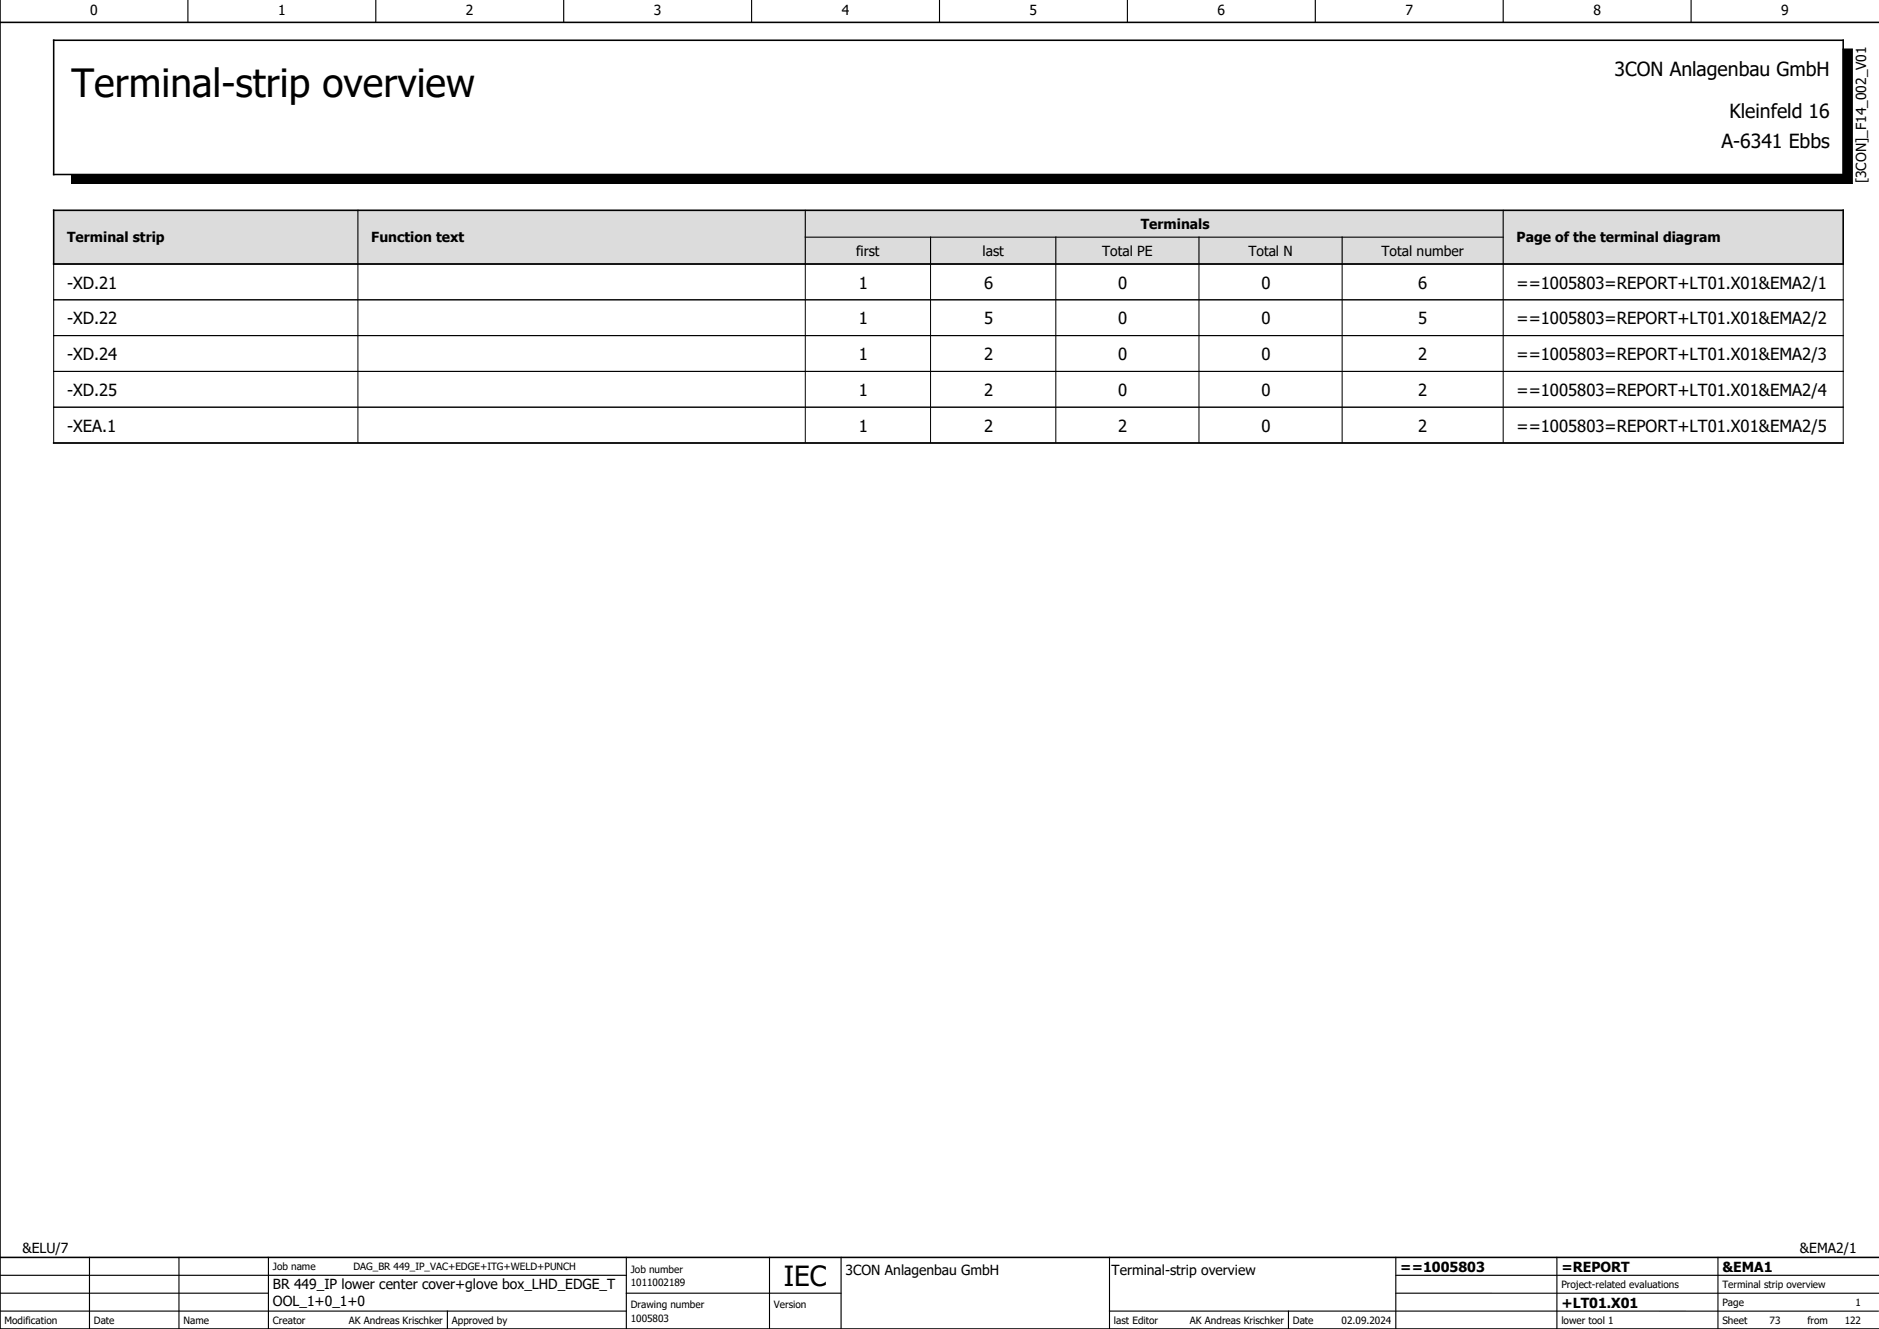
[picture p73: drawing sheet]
<svg xmlns="http://www.w3.org/2000/svg" width="420mm" height="297mm" viewBox="0 0 420 297" stroke-linecap="round" stroke-linejoin="round" font-family="sans-serif">
<defs><g id="words">
<text font-size="8.7" x="16" y="21.7">Terminal-strip overview</text>
<text font-size="6.2" x="175.2" y="287.5">IEC</text>
<g font-size="4.3">
<text x="360.9" y="17">3CON Anlagenbau GmbH</text>
<text x="386.6" y="26.4">Kleinfeld 16</text>
<text x="384.8" y="33">A-6341 Ebbs</text>
</g>
<g font-size="3.7">
<text x="15" y="64.5">-XD.21</text>
<text x="192" y="64.5">1</text>
<text x="220" y="64.5">6</text>
<text x="250" y="64.5">0</text>
<text x="282" y="64.5">0</text>
<text x="317" y="64.5">6</text>
<text x="339" y="64.5">==1005803=REPORT+LT01.X01&amp;EMA2/1</text>
<text x="15" y="72.5">-XD.22</text>
<text x="192" y="72.5">1</text>
<text x="220" y="72.5">5</text>
<text x="250" y="72.5">0</text>
<text x="282" y="72.5">0</text>
<text x="317" y="72.5">5</text>
<text x="339" y="72.5">==1005803=REPORT+LT01.X01&amp;EMA2/2</text>
<text x="15" y="80.5">-XD.24</text>
<text x="192" y="80.5">1</text>
<text x="220" y="80.5">2</text>
<text x="250" y="80.5">0</text>
<text x="282" y="80.5">0</text>
<text x="317" y="80.5">2</text>
<text x="339" y="80.5">==1005803=REPORT+LT01.X01&amp;EMA2/3</text>
<text x="15" y="88.5">-XD.25</text>
<text x="192" y="88.5">1</text>
<text x="220" y="88.5">2</text>
<text x="250" y="88.5">0</text>
<text x="282" y="88.5">0</text>
<text x="317" y="88.5">2</text>
<text x="339" y="88.5">==1005803=REPORT+LT01.X01&amp;EMA2/4</text>
<text x="15" y="96.5">-XEA.1</text>
<text x="192" y="96.5">1</text>
<text x="220" y="96.5">2</text>
<text x="250" y="96.5">2</text>
<text x="282" y="96.5">0</text>
<text x="317" y="96.5">2</text>
<text x="339" y="96.5">==1005803=REPORT+LT01.X01&amp;EMA2/5</text>
</g>
<g font-size="3.1">
<text x="20.2" y="3.4">0</text>
<text x="62.2" y="3.4">1</text>
<text x="104.2" y="3.4">2</text>
<text x="146.2" y="3.4">3</text>
<text x="188.2" y="3.4">4</text>
<text x="230.2" y="3.4">5</text>
<text x="272.2" y="3.4">6</text>
<text x="314.2" y="3.4">7</text>
<text x="356.2" y="3.4">8</text>
<text x="398.2" y="3.4">9</text>
<text x="417.1" y="41" transform="rotate(-90 417.1 41)">[3CON]_F14_002_V01</text>
<text x="255" y="51.1">Terminals</text>
<text x="15" y="54.1">Terminal strip</text>
<text x="83" y="54.1">Function text</text>
<text x="191.4" y="57.2">first</text>
<text x="219.6" y="57.2">last</text>
<text x="246.3" y="57.2">Total PE</text>
<text x="279" y="57.2">Total N</text>
<text x="308.8" y="57.2">Total number</text>
<text x="339" y="54.1">Page of the terminal diagram</text>
<text x="5" y="280">&amp;ELU/7</text>
<text x="402.3" y="280">&amp;EMA2/1</text>
<text x="189" y="285">3CON Anlagenbau GmbH</text>
<text x="248.5" y="284.9">Terminal-strip overview</text>
<text x="313" y="284.2">==1005803</text>
<text x="349" y="284.2">=REPORT</text>
<text x="385" y="284.2">&amp;EMA1</text>
<text x="61" y="288">BR 449_IP lower center cover+glove box_LHD_EDGE_T</text>
<text x="61" y="291.8">OOL_1+0_1+0</text>
<text x="349" y="292.2">+LT01.X01</text>
</g>
<g font-size="2.2">
<text x="61" y="283.9">Job name</text>
<text x="79" y="283.9">DAG_BR 449_IP_VAC+EDGE+ITG+WELD+PUNCH</text>
<text x="141" y="287.4">1011002189</text>
<text x="141" y="284.4">Job number</text>
<text x="349" y="287.9">Project-related evaluations</text>
<text x="385" y="287.9">Terminal strip overview</text>
<text x="141" y="292.4">Drawing number</text>
<text x="173" y="292.4">Version</text>
<text x="385" y="291.9">Page</text>
<text x="414.8" y="291.9">1</text>
<text x="1" y="295.9">Modification</text>
<text x="21" y="295.9">Date</text>
<text x="41" y="295.9">Name</text>
<text x="61" y="295.9">Creator</text>
<text x="78" y="295.9">AK Andreas Krischker</text>
<text x="101" y="295.9">Approved by</text>
<text x="141" y="295.4">1005803</text>
<text x="249" y="295.9">last Editor</text>
<text x="266" y="295.9">AK Andreas Krischker</text>
<text x="289" y="295.9">Date</text>
<text x="299.9" y="295.9">02.09.2024</text>
<text x="349" y="295.9">lower tool 1</text>
<text x="385" y="295.9">Sheet</text>
<text x="395.6" y="295.9">73</text>
<text x="404" y="295.9">from</text>
<text x="412.3" y="295.9">122</text>
</g>
</g></defs>
<g fill="none" stroke="#000" stroke-width=".25">
<path d="M42 0v5M84 0v5M126 0v5M168 0v5M210 0v5M252 0v5M294 0v5M336 0v5M378 0v5M80 47v12M180 47v12M180 53h156"/>
<path d="M208 53v6M236 53v6M268 53v6M300 53v6M336 47v12M0 293h140M0 289h60M0 285h140M20 281v16M40 281v16M60 281v16M100 293v3.9"/>
<path d="M140 289h48M140 281v16M172 281v16M188 281v16M248 293h171.9M248 281v16M288 293v3.9M312 289h107.9M312 281v16M348 281v16M384 281v16M420 285h-108"/>
</g>
<path d="M0 0v297h420M0 5h420M12 9h400v30h-400zM12 47h400v12h-400zM12 99h400M0 281h420" fill="none" stroke="#000" stroke-width=".35"/>
<path d="M16 39h396v2h-396zM412 11h2v30h-2z" fill="#000" stroke="#000" stroke-width=".22"/>
<g fill="none" stroke="#000" stroke-width=".22">
<path d="M412 39h-396v2h398v-30h-2v30M12 59h400v40h-400zM80 59.1v7.7M180 59.1v7.7M208 59.1v7.7M236 59.1v7.7M268 59.1v7.7M300 59.1v7.7M336 59.1v7.7M12 67h400M12 75h400M80 67.2v7.6"/>
<path d="M80 75.2v7.7M180 67.2v7.6M180 75.2v7.7M208 67.2v7.6M208 75.2v7.7M236 67.2v7.6M236 75.2v7.7M268 67.2v7.6M268 75.2v7.7M300 67.2v7.6M300 75.2v7.7M336 67.2v7.6"/>
<path d="M336 75.2v7.7M12 83h400M12 91h400M80 83.2v7.7M80 91.2v7.7M180 83.2v7.7M180 91.2v7.7M208 83.2v7.7M208 91.2v7.7M236 83.2v7.7M236 91.2v7.7M268 83.2v7.7"/>
<path d="M268 91.2v7.7M300 83.2v7.7M300 91.2v7.7M336 83.2v7.7M336 91.2v7.7"/>
</g>
<path d="M12 47h400v12h-400z" fill="#dcdcdc" stroke="#dcdcdc" stroke-width=".22"/>
<path d="M12 47h400v12h-400z" fill="none" stroke="#dcdcdc" stroke-width=".22"/>
<use href="#words"/>
</svg>
